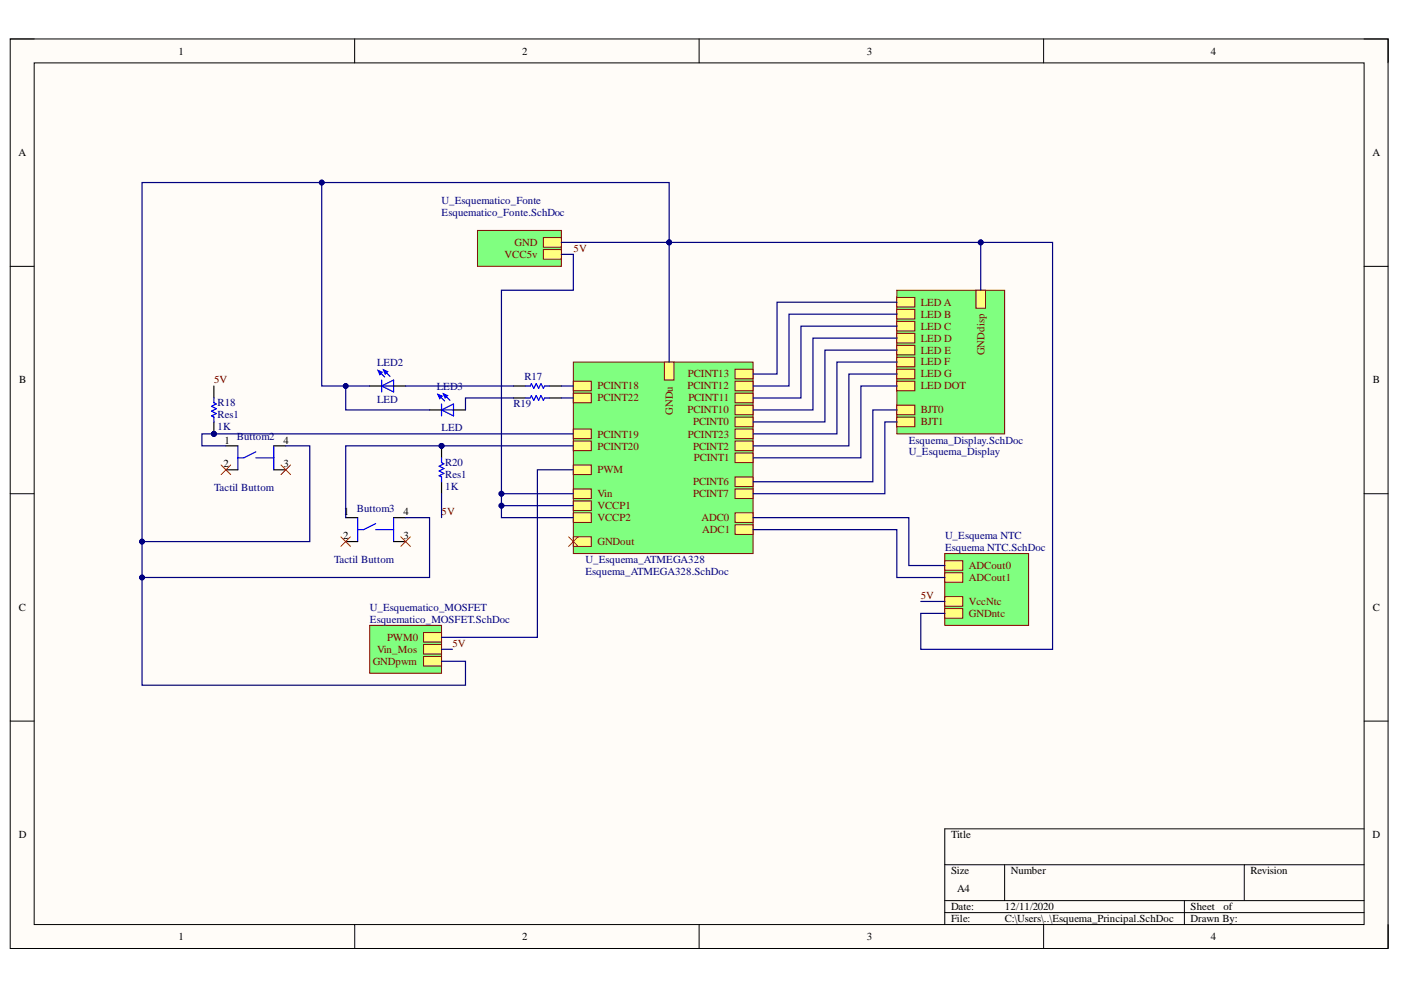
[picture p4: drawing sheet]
<svg xmlns="http://www.w3.org/2000/svg" width="297mm" height="210mm" viewBox="0 0 297 210" stroke-linecap="round" stroke-linejoin="round" font-family="sans-serif">
<defs><g id="words">
<g font-size="2.3">
<text x="37.9" y="11.6">1</text>
<text x="110.7" y="11.6">2</text>
<text x="183.8" y="11.6">3</text>
<text x="256.7" y="11.6">4</text>
<text x="3.9" y="33.1">A</text>
<text x="291" y="33.1">A</text>
<text x="4.1" y="81.3">B</text>
<text x="291" y="81.3">B</text>
<text x="47.6" y="94">1</text>
<text x="60.1" y="94">4</text>
<text x="47.4" y="99.1">2</text>
<text x="60.1" y="99.1">3</text>
<text x="72.9" y="109.2">1</text>
<text x="85.5" y="109.2">4</text>
<text x="72.8" y="114.3">2</text>
<text x="85.5" y="114.3">3</text>
<text x="4" y="129.5">C</text>
<text x="291" y="129.5">C</text>
<text x="4" y="177.7">D</text>
<text x="201.6" y="177.7">Title</text>
<text x="291" y="177.7">D</text>
<text x="201.6" y="185.4">Size</text>
<text x="214.3" y="185.4">Number</text>
<text x="265.1" y="185.4">Revision</text>
<text x="202.9" y="189.2">A4</text>
<text x="201.6" y="193">Date:</text>
<text x="201.6" y="195.5">File:</text>
<text x="213" y="193">12/11/2020</text>
<text x="213" y="195.5">C:\Users\..\Esquema_Principal.SchDoc</text>
<text x="252.4" y="193">Sheet</text>
<text x="252.4" y="195.5">Drawn By:</text>
<text x="259.4" y="193">of</text>
<text x="37.9" y="199.3">1</text>
<text x="110.7" y="199.3">2</text>
<text x="183.8" y="199.3">3</text>
<text x="256.7" y="199.3">4</text>
</g>
<g font-size="2.3" fill="#000080">
<text x="93.6" y="43.2">U_Esquematico_Fonte</text>
<text x="93.6" y="45.8">Esquematico_Fonte.SchDoc</text>
<text x="79.9" y="77.7">LED2</text>
<text x="92.6" y="82.7">LED3</text>
<text x="111.2" y="80.5">R17</text>
<text x="46.1" y="86.1">R18</text>
<text x="46.1" y="88.6">Res1</text>
<text x="79.9" y="85.3">LED</text>
<text x="108.8" y="86.4">R19</text>
<text x="46.1" y="91.2">1K</text>
<text x="50.2" y="93.3">Buttom2</text>
<text x="93.6" y="91.4">LED</text>
<text x="192.7" y="94">Esquema_Display.SchDoc</text>
<text x="94.4" y="98.9">R20</text>
<text x="94.4" y="101.4">Res1</text>
<text x="192.7" y="96.6">U_Esquema_Display</text>
<text x="45.4" y="104.2">Tactil Buttom</text>
<text x="94.4" y="103.9">1K</text>
<text x="75.6" y="108.5">Buttom3</text>
<text x="70.8" y="119.4">Tactil Buttom</text>
<text x="124.1" y="119.4">U_Esquema_ATMEGA328</text>
<text x="200.4" y="114.3">U_Esquema NTC</text>
<text x="200.4" y="116.8">Esquema NTC.SchDoc</text>
<text x="124.1" y="121.9">Esquema_ATMEGA328.SchDoc</text>
<text x="78.4" y="129.5">U_Esquematico_MOSFET</text>
<text x="78.4" y="132">Esquematico_MOSFET.SchDoc</text>
</g>
<g font-size="2.3" fill="#800000">
<text x="109.1" y="52.2">GND</text>
<text x="121.6" y="53.4">5V</text>
<text x="107" y="54.7">VCC5v</text>
<text x="195.2" y="64.8">LED A</text>
<text x="195.2" y="67.4">LED B</text>
<text x="195.2" y="69.9">LED C</text>
<text x="195.2" y="72.4">LED D</text>
<text x="195.2" y="75">LED E</text>
<text x="195.2" y="77.5">LED F</text>
<text x="208.7" y="75.3" transform="rotate(-90 208.7 75.3)">GNDdisp</text>
<text x="45.4" y="81.3">5V</text>
<text x="126.7" y="82.6">PCINT18</text>
<text x="145.8" y="82.6">PCINT12</text>
<text x="145.9" y="80">PCINT13</text>
<text x="195.2" y="80">LED G</text>
<text x="195.2" y="82.6">LED DOT</text>
<text x="126.7" y="85.1">PCINT22</text>
<text x="142.6" y="88" transform="rotate(-90 142.6 88)">GNDu</text>
<text x="145.8" y="87.6">PCINT10</text>
<text x="145.9" y="85.1">PCINT11</text>
<text x="195.2" y="87.6">BJT0</text>
<text x="126.7" y="92.8">PCINT19</text>
<text x="126.7" y="95.3">PCINT20</text>
<text x="145.9" y="92.8">PCINT23</text>
<text x="147" y="90.2">PCINT0</text>
<text x="147" y="95.3">PCINT2</text>
<text x="195.2" y="90.2">BJT1</text>
<text x="126.7" y="100.4">PWM</text>
<text x="147.1" y="97.8">PCINT1</text>
<text x="126.7" y="105.4">Vin</text>
<text x="126.7" y="108">VCCP1</text>
<text x="147" y="102.9">PCINT6</text>
<text x="147" y="105.4">PCINT7</text>
<text x="93.6" y="109.2">5V</text>
<text x="126.7" y="110.5">VCCP2</text>
<text x="148.7" y="110.5">ADC0</text>
<text x="148.9" y="113">ADC1</text>
<text x="126.7" y="115.6">GNDout</text>
<text x="205.4" y="120.6">ADCout0</text>
<text x="205.4" y="123.2">ADCout1</text>
<text x="195.2" y="127">5V</text>
<text x="205.4" y="130.8">GNDntc</text>
<text x="205.4" y="128.2">VccNtc</text>
<text x="82.1" y="135.9">PWM0</text>
<text x="95.9" y="137.2">5V</text>
<text x="79" y="141">GNDpwm</text>
<text x="79.9" y="138.4">Vin_Mos</text>
</g>
</g></defs>
<path d="M2.2 8.3h292.1v192.8h-292.1z" fill-rule="evenodd" fill="#fffcf8"/>
<path d="M2.2 8.3h292.1v192.8h-292.1z" fill="none" stroke="#000" stroke-width=".21"/>
<path d="M7.2 13.3h282v182.7h-282z" fill-rule="evenodd" fill="#fffcf8"/>
<g fill="none" stroke="#000" stroke-width=".21">
<path d="M2.2 8.3h5M7.2 13.3h282v182.7h-282zM75.2 8.3v5M148.2 8.3v5M221.3 8.3v5M289.2 8.3h5.1v5M2.2 56.5h5M289.2 56.5h5.1M2.2 104.7h5M289.2 104.7h5.1M2.2 152.9h5M289.2 152.9h5.1"/>
<path d="M289.2 175.7h-88.9v20.3M75.2 196v5.1M148.2 196v5.1M200.3 183.3h88.9M200.3 191h88.9M200.3 193.5h88.9M213 183.3v7.7M221.3 196v5.1M251.1 191v5M263.8 183.3v7.7M294.3 196v5.1"/>
</g>
<path d="M121.6 76.8h38.1v40.6h-38.1z" fill-rule="evenodd" fill="#80ff80"/>
<path d="M121.6 76.8h38.1v40.6h-38.1z" fill="none" stroke="#800000" stroke-width=".21"/>
<path d="M121.6 103.7h3.8v2h-3.8z" fill-rule="evenodd" fill="#ffff80"/>
<path d="M121.6 103.7h3.8v2h-3.8z" fill="none" stroke="#800000" stroke-width=".21"/>
<path d="M121.6 80.8h3.8v2.1h-3.8z" fill-rule="evenodd" fill="#ffff80"/>
<path d="M121.6 80.8h3.8v2.1h-3.8z" fill="none" stroke="#800000" stroke-width=".21"/>
<path d="M121.6 91h3.8v2h-3.8z" fill-rule="evenodd" fill="#ffff80"/>
<path d="M121.6 91h3.8v2h-3.8z" fill="none" stroke="#800000" stroke-width=".21"/>
<path d="M155.8 101.1h3.9v2.1h-3.9z" fill-rule="evenodd" fill="#ffff80"/>
<path d="M155.8 101.1h3.9v2.1h-3.9z" fill="none" stroke="#800000" stroke-width=".21"/>
<path d="M155.8 103.7h3.9v2h-3.9z" fill-rule="evenodd" fill="#ffff80"/>
<path d="M155.8 103.7h3.9v2h-3.9z" fill="none" stroke="#800000" stroke-width=".21"/>
<path d="M121.6 98.6h3.8v2h-3.8z" fill-rule="evenodd" fill="#ffff80"/>
<path d="M121.6 98.6h3.8v2h-3.8z" fill="none" stroke="#800000" stroke-width=".21"/>
<path d="M121.6 83.4h3.8v2h-3.8z" fill-rule="evenodd" fill="#ffff80"/>
<path d="M121.6 83.4h3.8v2h-3.8z" fill="none" stroke="#800000" stroke-width=".21"/>
<path d="M155.8 91h3.9v2h-3.9z" fill-rule="evenodd" fill="#ffff80"/>
<path d="M155.8 91h3.9v2h-3.9z" fill="none" stroke="#800000" stroke-width=".21"/>
<path d="M155.8 88.4h3.9v2.1h-3.9z" fill-rule="evenodd" fill="#ffff80"/>
<path d="M155.8 88.4h3.9v2.1h-3.9z" fill="none" stroke="#800000" stroke-width=".21"/>
<path d="M155.8 78.3h3.9v2h-3.9z" fill-rule="evenodd" fill="#ffff80"/>
<path d="M155.8 78.3h3.9v2h-3.9z" fill="none" stroke="#800000" stroke-width=".21"/>
<path d="M155.8 80.8h3.9v2.1h-3.9z" fill-rule="evenodd" fill="#ffff80"/>
<path d="M155.8 80.8h3.9v2.1h-3.9z" fill="none" stroke="#800000" stroke-width=".21"/>
<path d="M155.8 83.4h3.9v2h-3.9z" fill-rule="evenodd" fill="#ffff80"/>
<path d="M155.8 83.4h3.9v2h-3.9z" fill="none" stroke="#800000" stroke-width=".21"/>
<path d="M155.8 85.9h3.9v2h-3.9z" fill-rule="evenodd" fill="#ffff80"/>
<path d="M155.8 85.9h3.9v2h-3.9z" fill="none" stroke="#800000" stroke-width=".21"/>
<path d="M155.8 111.3h3.9v2h-3.9z" fill-rule="evenodd" fill="#ffff80"/>
<path d="M155.8 111.3h3.9v2h-3.9z" fill="none" stroke="#800000" stroke-width=".21"/>
<path d="M155.8 108.7h3.9v2.1h-3.9z" fill-rule="evenodd" fill="#ffff80"/>
<path d="M155.8 108.7h3.9v2.1h-3.9z" fill="none" stroke="#800000" stroke-width=".21"/>
<path d="M121.6 113.8h3.8v2h-3.8z" fill-rule="evenodd" fill="#ffff80"/>
<path d="M121.6 113.8h3.8v2h-3.8z" fill="none" stroke="#800000" stroke-width=".21"/>
<path d="M155.8 93.5h3.9v2h-3.9z" fill-rule="evenodd" fill="#ffff80"/>
<path d="M155.8 93.5h3.9v2h-3.9z" fill="none" stroke="#800000" stroke-width=".21"/>
<path d="M155.8 96.1h3.9v2h-3.9z" fill-rule="evenodd" fill="#ffff80"/>
<path d="M155.8 96.1h3.9v2h-3.9z" fill="none" stroke="#800000" stroke-width=".21"/>
<path d="M121.6 93.5h3.8v2h-3.8z" fill-rule="evenodd" fill="#ffff80"/>
<path d="M121.6 93.5h3.8v2h-3.8z" fill="none" stroke="#800000" stroke-width=".21"/>
<path d="M121.6 106.2h3.8v2h-3.8z" fill-rule="evenodd" fill="#ffff80"/>
<path d="M121.6 106.2h3.8v2h-3.8z" fill="none" stroke="#800000" stroke-width=".21"/>
<path d="M121.6 108.7h3.8v2.1h-3.8z" fill-rule="evenodd" fill="#ffff80"/>
<path d="M121.6 108.7h3.8v2.1h-3.8z" fill="none" stroke="#800000" stroke-width=".21"/>
<path d="M140.9 76.8h2v3.8h-2z" fill-rule="evenodd" fill="#ffff80"/>
<path d="M140.9 76.8h2v3.8h-2z" fill="none" stroke="#800000" stroke-width=".21"/>
<path d="M190.1 61.5h22.9v30.5h-22.9z" fill-rule="evenodd" fill="#80ff80"/>
<path d="M190.1 61.5h22.9v30.5h-22.9z" fill="none" stroke="#800000" stroke-width=".21"/>
<path d="M190.1 85.9h3.9v2h-3.9z" fill-rule="evenodd" fill="#ffff80"/>
<path d="M190.1 85.9h3.9v2h-3.9z" fill="none" stroke="#800000" stroke-width=".21"/>
<path d="M190.1 88.4h3.9v2.1h-3.9z" fill-rule="evenodd" fill="#ffff80"/>
<path d="M190.1 88.4h3.9v2.1h-3.9z" fill="none" stroke="#800000" stroke-width=".21"/>
<path d="M190.1 63.1h3.9v2h-3.9z" fill-rule="evenodd" fill="#ffff80"/>
<path d="M190.1 63.1h3.9v2h-3.9z" fill="none" stroke="#800000" stroke-width=".21"/>
<path d="M190.1 65.6h3.9v2h-3.9z" fill-rule="evenodd" fill="#ffff80"/>
<path d="M190.1 65.6h3.9v2h-3.9z" fill="none" stroke="#800000" stroke-width=".21"/>
<path d="M190.1 68.1h3.9v2.1h-3.9z" fill-rule="evenodd" fill="#ffff80"/>
<path d="M190.1 68.1h3.9v2.1h-3.9z" fill="none" stroke="#800000" stroke-width=".21"/>
<path d="M190.1 70.7h3.9v2h-3.9z" fill-rule="evenodd" fill="#ffff80"/>
<path d="M190.1 70.7h3.9v2h-3.9z" fill="none" stroke="#800000" stroke-width=".21"/>
<path d="M190.1 73.2h3.9v2h-3.9z" fill-rule="evenodd" fill="#ffff80"/>
<path d="M190.1 73.2h3.9v2h-3.9z" fill="none" stroke="#800000" stroke-width=".21"/>
<path d="M190.1 75.8h3.9v2h-3.9z" fill-rule="evenodd" fill="#ffff80"/>
<path d="M190.1 75.8h3.9v2h-3.9z" fill="none" stroke="#800000" stroke-width=".21"/>
<path d="M190.1 78.3h3.9v2h-3.9z" fill-rule="evenodd" fill="#ffff80"/>
<path d="M190.1 78.3h3.9v2h-3.9z" fill="none" stroke="#800000" stroke-width=".21"/>
<path d="M190.1 80.8h3.9v2.1h-3.9z" fill-rule="evenodd" fill="#ffff80"/>
<path d="M190.1 80.8h3.9v2.1h-3.9z" fill="none" stroke="#800000" stroke-width=".21"/>
<path d="M206.9 61.5h2v3.8h-2z" fill-rule="evenodd" fill="#ffff80"/>
<path d="M206.9 61.5h2v3.8h-2z" fill="none" stroke="#800000" stroke-width=".21"/>
<path d="M101.2 48.9h17.8v7.6h-17.8z" fill-rule="evenodd" fill="#80ff80"/>
<path d="M101.2 48.9h17.8v7.6h-17.8z" fill="none" stroke="#800000" stroke-width=".21"/>
<path d="M115.2 52.9h3.8v2h-3.8z" fill-rule="evenodd" fill="#ffff80"/>
<path d="M115.2 52.9h3.8v2h-3.8z" fill="none" stroke="#800000" stroke-width=".21"/>
<path d="M115.2 50.4h3.8v2h-3.8z" fill-rule="evenodd" fill="#ffff80"/>
<path d="M115.2 50.4h3.8v2h-3.8z" fill="none" stroke="#800000" stroke-width=".21"/>
<path d="M120.5 113.8l2.1 2M122.6 113.8l-2.1 2" fill="none" stroke="#f00" stroke-width=".21"/>
<path d="M200.3 117.4h17.8v15.2h-17.8z" fill-rule="evenodd" fill="#80ff80"/>
<path d="M200.3 117.4h17.8v15.2h-17.8z" fill="none" stroke="#800000" stroke-width=".21"/>
<path d="M200.3 118.9h3.8v2h-3.8z" fill-rule="evenodd" fill="#ffff80"/>
<path d="M200.3 118.9h3.8v2h-3.8z" fill="none" stroke="#800000" stroke-width=".21"/>
<path d="M200.3 121.4h3.8v2.1h-3.8z" fill-rule="evenodd" fill="#ffff80"/>
<path d="M200.3 121.4h3.8v2.1h-3.8z" fill="none" stroke="#800000" stroke-width=".21"/>
<path d="M200.3 129h3.8v2.1h-3.8z" fill-rule="evenodd" fill="#ffff80"/>
<path d="M200.3 129h3.8v2.1h-3.8z" fill="none" stroke="#800000" stroke-width=".21"/>
<path d="M200.3 126.5h3.8v2h-3.8z" fill-rule="evenodd" fill="#ffff80"/>
<path d="M200.3 126.5h3.8v2h-3.8z" fill="none" stroke="#800000" stroke-width=".21"/>
<path d="M78.4 132.6h15.2v10.1h-15.2z" fill-rule="evenodd" fill="#80ff80"/>
<path d="M78.4 132.6h15.2v10.1h-15.2z" fill="none" stroke="#800000" stroke-width=".21"/>
<path d="M89.8 134.1h3.8v2h-3.8z" fill-rule="evenodd" fill="#ffff80"/>
<path d="M89.8 134.1h3.8v2h-3.8z" fill="none" stroke="#800000" stroke-width=".21"/>
<path d="M89.8 136.7h3.8v2h-3.8z" fill-rule="evenodd" fill="#ffff80"/>
<path d="M89.8 136.7h3.8v2h-3.8z" fill="none" stroke="#800000" stroke-width=".21"/>
<path d="M89.8 139.2h3.8v2h-3.8z" fill-rule="evenodd" fill="#ffff80"/>
<path d="M89.8 139.2h3.8v2h-3.8z" fill="none" stroke="#800000" stroke-width=".21"/>
<path d="M92.9 83.6l1.3 1.4M93.6 86.9l2.6-1.3v2.6zM93.6 85.6v2.6M93.6 86.9h2.6M94 83.5l1.4 1.4" fill="none" stroke="#00f" stroke-width=".25"/>
<path d="M94 83.5l.9 .4-.5 .5z" fill="#00f"/>
<path d="M94 83.5l.9 .4-.5 .5z" fill="none" stroke="#00f" stroke-width=".25"/>
<path d="M92.9 83.6l.8 .4-.5 .5z" fill="#00f"/>
<path d="M80.2 78.5l1.4 1.4M81.3 78.4l1.4 1.4M80.9 81.8l2.6-1.2v2.5zM80.9 80.6v2.5M80.9 81.8h2.6M92.9 83.6l.8 .4-.5 .5z" fill="none" stroke="#00f" stroke-width=".25"/>
<path d="M91.1 86.9h2.5M96.2 86.9h2.5" fill="none" stroke="#000" stroke-width=".25"/>
<path d="M81.3 78.4l.9 .4-.5 .5z" fill="#00f"/>
<path d="M81.3 78.4l.9 .4-.5 .5z" fill="none" stroke="#00f" stroke-width=".25"/>
<path d="M80.2 78.5l.8 .4-.5 .5z" fill="#00f"/>
<path d="M80.2 78.5l.8 .4-.5 .5zM50.4 94.5v5.1M54.2 95.8l-2.5 1.3h-1.3M54.2 97.1h3.9M58.1 94.5v5.1M111.4 81.8h1l.3-.5 .5 1 .5-1 .5 1 .5-1 .5 1 .3-.5h1M75.8 109.8v5M79.6 111l-2.5 1.3h-1.3M79.6 112.3h3.9M83.5 109.8v5" fill="none" stroke="#00f" stroke-width=".25"/>
<path d="M47.9 94.5h2.5M47.9 99.6h2.5M58.1 94.5h2.5M58.1 99.6h2.5M78.4 81.8h2.5M83.5 81.8h2.5M108.9 81.8h2.5M116.5 81.8h2.5M73.3 109.8h2.5M73.3 114.8h2.5M83.5 109.8h2.5M83.5 114.8h2.5" fill="none" stroke="#000" stroke-width=".25"/>
<circle cx="45.4" cy="92" r=".51" fill="#000080"/>
<circle cx="45.4" cy="92" r=".51" fill="none" stroke="#000080" stroke-width=".21"/>
<path d="M45.3 81.8v2.6M45.3 89.5v2.5" fill="none" stroke="#000" stroke-width=".25"/>
<circle cx="45.4" cy="92" r=".51" fill="#000080"/>
<circle cx="45.4" cy="92" r=".51" fill="none" stroke="#000080" stroke-width=".21"/>
<path d="M45.3 84.4v1l.6 .2-1.1 .6 1.1 .5-1.1 .5 1.1 .5-1.1 .5 .5 .2v1.1" fill="none" stroke="#00f" stroke-width=".25"/>
<circle cx="93.6" cy="94.5" r=".51" fill="#000080"/>
<circle cx="93.6" cy="94.5" r=".51" fill="none" stroke="#000080" stroke-width=".21"/>
<path d="M93.6 94.5v2.6" fill="none" stroke="#000" stroke-width=".25"/>
<circle cx="93.6" cy="94.5" r=".51" fill="#000080"/>
<circle cx="93.6" cy="94.5" r=".51" fill="none" stroke="#000080" stroke-width=".21"/>
<path d="M108.9 84.4h2.5M116.5 84.4h2.5M93.6 102.1v2.6" fill="none" stroke="#000" stroke-width=".25"/>
<path d="M93.6 97.1v1l.5 .2-1 .5 1 .5-1 .6 1 .5-1 .5 .5 .2v1M111.4 84.4h1l.3-.5 .5 1 .5-1 .5 1 .5-1 .5 1 .3-.5h1" fill="none" stroke="#00f" stroke-width=".25"/>
<path d="M46.9 98.6l2 2M48.9 98.6l-2 2M59.6 98.6l2 2M61.6 98.6l-2 2M72.3 113.8l2 2M74.3 113.8l-2 2M85 113.8l2 2M87 113.8l-2 2" fill="none" stroke="#f00" stroke-width=".21"/>
<path d="M207.9 51.4h15.3v86.3h-28v-7.6h5.1" fill="none" stroke="#000080" stroke-width=".25"/>
<circle cx="207.9" cy="51.4" r=".51" fill="#000080"/>
<circle cx="207.9" cy="51.4" r=".51" fill="none" stroke="#000080" stroke-width=".21"/>
<path d="M86 109.8h5.1v12.6h-61" fill="none" stroke="#000080" stroke-width=".25"/>
<circle cx="30.1" cy="122.4" r=".51" fill="#000080"/>
<circle cx="30.1" cy="122.4" r=".51" fill="none" stroke="#000080" stroke-width=".21"/>
<path d="M60.6 94.5h5.1v20.3h-35.6" fill="none" stroke="#000080" stroke-width=".25"/>
<circle cx="30.1" cy="114.8" r=".51" fill="#000080"/>
<circle cx="30.1" cy="114.8" r=".51" fill="none" stroke="#000080" stroke-width=".21"/>
<path d="M121.6 92h-78.8v2.5h5.1" fill="none" stroke="#000080" stroke-width=".25"/>
<circle cx="45.4" cy="92" r=".51" fill="#000080"/>
<circle cx="45.4" cy="92" r=".51" fill="none" stroke="#000080" stroke-width=".21"/>
<path d="M68.2 38.7v43.1h5.1" fill="none" stroke="#000080" stroke-width=".25"/>
<circle cx="73.3" cy="81.8" r=".51" fill="#000080"/>
<circle cx="73.3" cy="81.8" r=".51" fill="none" stroke="#000080" stroke-width=".21"/>
<circle cx="68.2" cy="38.7" r=".51" fill="#000080"/>
<circle cx="68.2" cy="38.7" r=".51" fill="none" stroke="#000080" stroke-width=".21"/>
<path d="M121.6 94.5h-48.3v15.3" fill="none" stroke="#000080" stroke-width=".25"/>
<circle cx="93.6" cy="94.5" r=".51" fill="#000080"/>
<circle cx="93.6" cy="94.5" r=".51" fill="none" stroke="#000080" stroke-width=".21"/>
<path d="M78.4 81.8h-5.1v5.1h17.8" fill="none" stroke="#000080" stroke-width=".25"/>
<circle cx="73.3" cy="81.8" r=".51" fill="#000080"/>
<circle cx="73.3" cy="81.8" r=".51" fill="none" stroke="#000080" stroke-width=".21"/>
<path d="M86 81.8h22.9M108.9 84.4h-10.2v2.5M121.6 99.6h-7.7v35.5h-20.3M106.3 107.2v2.6h15.3M93.6 137.7h2.3" fill="none" stroke="#000080" stroke-width=".25"/>
<circle cx="106.3" cy="107.2" r=".51" fill="#000080"/>
<circle cx="106.3" cy="107.2" r=".51" fill="none" stroke="#000080" stroke-width=".21"/>
<path d="M106.3 104.7v2.5h15.3" fill="none" stroke="#000080" stroke-width=".25"/>
<circle cx="106.3" cy="107.2" r=".51" fill="#000080"/>
<circle cx="106.3" cy="107.2" r=".51" fill="none" stroke="#000080" stroke-width=".21"/>
<circle cx="106.3" cy="104.7" r=".51" fill="#000080"/>
<circle cx="106.3" cy="104.7" r=".51" fill="none" stroke="#000080" stroke-width=".21"/>
<path d="M119 53.9h2.6v7.6h-15.3v43.2h15.3" fill="none" stroke="#000080" stroke-width=".25"/>
<circle cx="106.3" cy="104.7" r=".51" fill="#000080"/>
<circle cx="106.3" cy="104.7" r=".51" fill="none" stroke="#000080" stroke-width=".21"/>
<g fill="none" stroke="#000080" stroke-width=".25">
<path d="M190.1 79.3h-10.1v15.2h-20.3M190.1 76.8h-12.7v15.2h-17.7M190.1 74.2h-15.2v15.3h-15.2M190.1 71.7h-17.7v15.2h-12.7M190.1 69.2h-20.3v15.2h-10.1M190.1 66.6h-22.8v15.2h-7.6M190.1 64.1h-25.4v15.2h-5M207.9 61.5v-10.1h-66v-12.7h-111.8v106.6h68.6v-5.1h-5.1M119 84.4h2.6M119 81.8h2.6M190.1 89.5h-2.5v15.2h-27.9M190.1 86.9h-5v15.2h-25.4"/>
<path d="M190.1 81.8h-7.6v15.3h-22.8M93.6 104.7v5.1M159.7 112.3h30.4v10.1h10.2M159.7 109.8h33v10.1h7.6M195.2 127.5h5.1"/>
</g>
<circle cx="30.1" cy="122.4" r=".51" fill="#000080"/>
<circle cx="30.1" cy="122.4" r=".51" fill="none" stroke="#000080" stroke-width=".21"/>
<circle cx="30.1" cy="114.8" r=".51" fill="#000080"/>
<circle cx="30.1" cy="114.8" r=".51" fill="none" stroke="#000080" stroke-width=".21"/>
<circle cx="68.2" cy="38.7" r=".51" fill="#000080"/>
<circle cx="68.2" cy="38.7" r=".51" fill="none" stroke="#000080" stroke-width=".21"/>
<circle cx="141.9" cy="51.4" r=".51" fill="#000080"/>
<circle cx="141.9" cy="51.4" r=".51" fill="none" stroke="#000080" stroke-width=".21"/>
<circle cx="207.9" cy="51.4" r=".51" fill="#000080"/>
<circle cx="207.9" cy="51.4" r=".51" fill="none" stroke="#000080" stroke-width=".21"/>
<path d="M141.9 51.4v25.4" fill="none" stroke="#000080" stroke-width=".25"/>
<circle cx="141.9" cy="51.4" r=".51" fill="#000080"/>
<circle cx="141.9" cy="51.4" r=".51" fill="none" stroke="#000080" stroke-width=".21"/>
<path d="M119 51.4h22.9" fill="none" stroke="#000080" stroke-width=".25"/>
<circle cx="141.9" cy="51.4" r=".51" fill="#000080"/>
<circle cx="141.9" cy="51.4" r=".51" fill="none" stroke="#000080" stroke-width=".21"/>
<use href="#words"/>
</svg>
